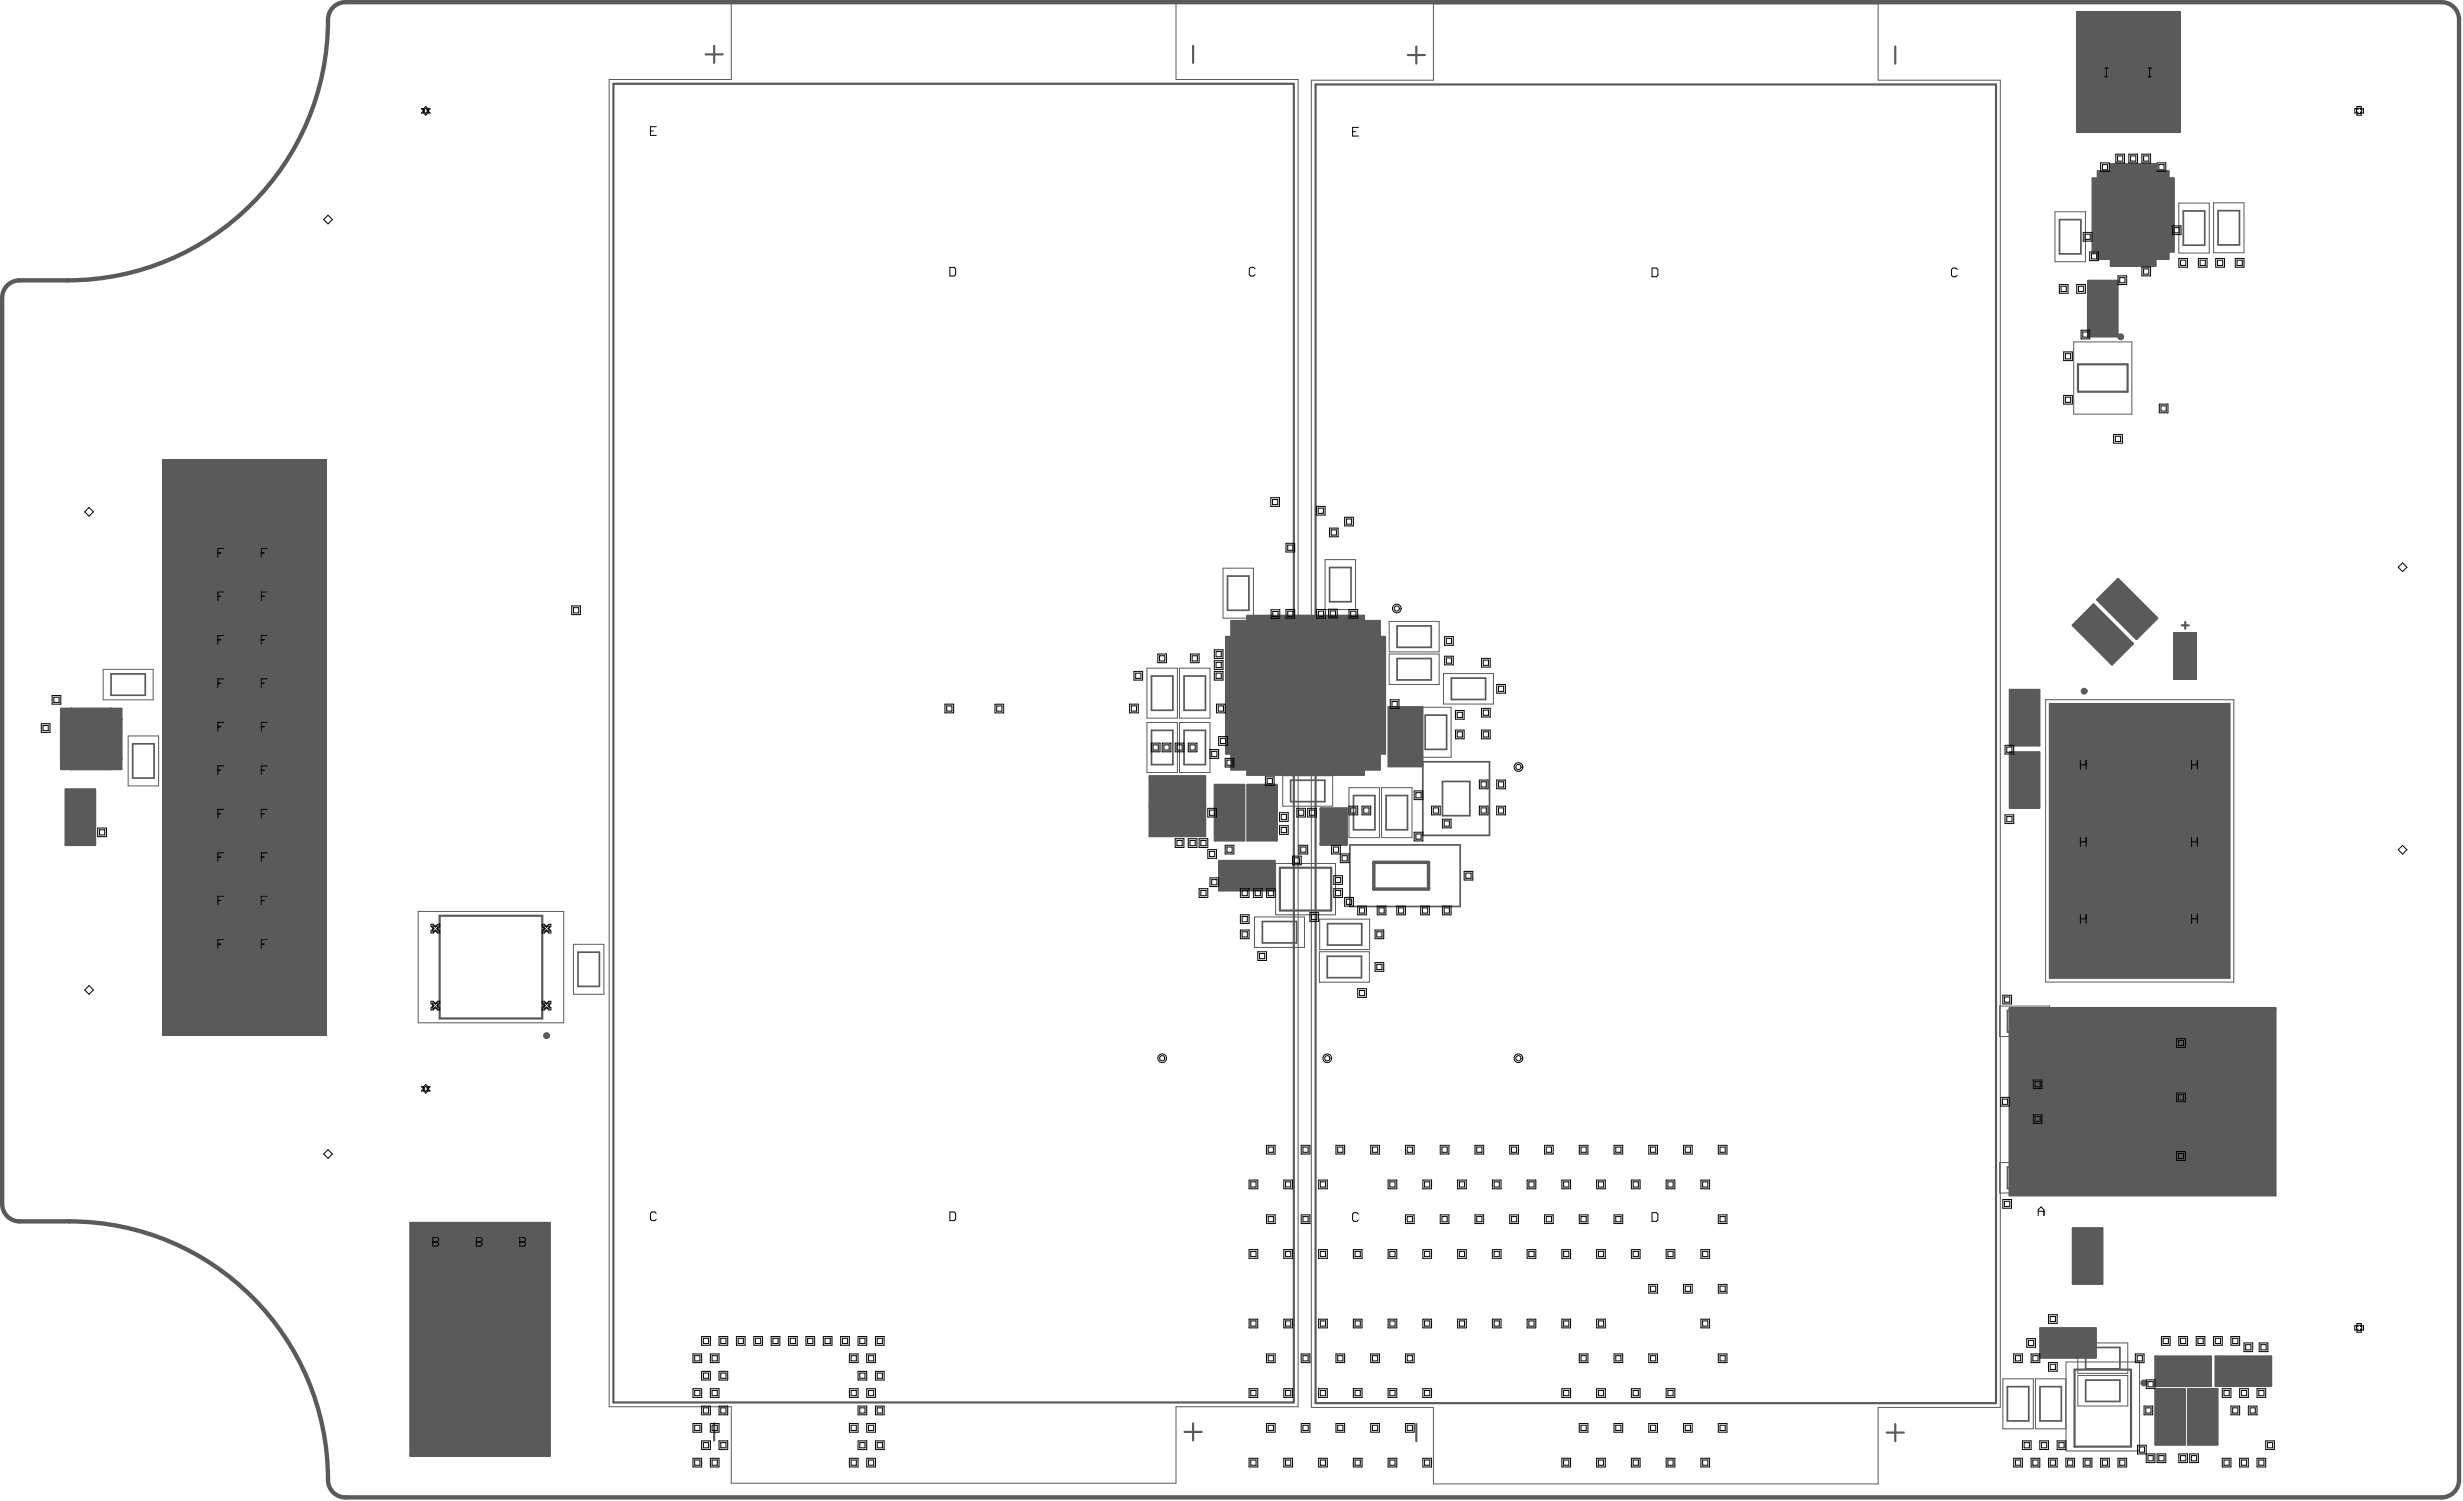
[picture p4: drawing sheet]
<svg xmlns="http://www.w3.org/2000/svg" width="479mm" height="292mm" viewBox="0 0 479 292" stroke-linecap="round" stroke-linejoin="round" font-family="sans-serif">
<g fill="none" stroke="#5a5a5a" stroke-width=".19">
<path d="M424.1 39.5h5.9v9.7h-5.9zM430.9 39.5h5.9v9.7h-5.9zM400 41.2h5.9v9.7h-5.9zM238.1 110.6h5.9v9.7h-5.9zM257.9 108.9h6v9.7h-6zM20.1 130.3h9.7v5.9h-9.7zM223.3 130h5.9v9.8h-5.9zM229.6 130h5.9v9.8h-5.9zM270.4 120.9h9.7v6h-9.7zM270.4 127.3h9.7v5.9h-9.7zM276.5 137.6h6v9.8h-6zM281 131.1h9.7v5.9h-9.7z"/>
<path d="M24.9 143.2h6v9.7h-6zM223.3 140.6h5.9v9.7h-5.9zM229.6 140.6h5.9v9.7h-5.9zM249.7 151h9.7v5.9h-9.7zM262.6 153.3h5.9v9.7h-5.9zM268.9 153.3h5.9v9.7h-5.9zM244.2 178.4h9.7v6h-9.7zM256.9 178.9h9.7v5.9h-9.7zM111.6 183.8h6v9.7h-6zM256.8 185.2h9.7v5.9h-9.7zM389.2 195.8h9.7v5.9h-9.7zM389.2 226.2h9.7v6h-9.7z"/>
<path d="M389.9 268.3h5.9v9.7h-5.9zM396.2 268.3h5.9v9.7h-5.9zM404.4 261.3h9.8v6h-9.8zM404.4 267.7h9.8v5.9h-9.8z"/>
</g>
<path d="M277 148.2h12.9v14.4h-12.9zM262.8 164.4h21.4v12h-21.4z" fill="none" stroke="#5a5a5a" stroke-width=".33"/>
<g fill="#5a5a5a">
<path d="M31.6 89.4h32v112.1h-32z"/>
<path d="M423 123h4.7v9.4h-4.7z"/>
<path d="M407.5 117.7l7.6 7.6-4 4-7.6-7.6z"/>
<path d="M408.3 116.7l4-4 7.6 7.6-4 4z"/>
<path d="M239.7 120.9h3.1v-1h22.6v1h3.1v3.1h1.1v22.6h-1.1v3.1h-3.1v1h-22.6v-1h-3.1v-3.1h-1v-22.6h1z"/>
<path d="M270.3 137.7h6.5v11.4h-6.5z"/>
<path d="M237.3 167.6h10.8v5.6h-10.8z"/>
<path d="M223.8 157h10.7v5.7h-10.7z"/>
<path d="M223.8 151.1h10.7v5.7h-10.7z"/>
<path d="M391.2 196.2h51.7v36.4h-51.7z"/>
<path d="M403.5 239.1h5.7v10.7h-5.7z"/>
<path d="M397.2 258.5h10.7v5.7h-10.7z"/>
<path d="M419.6 264h10.7v5.7h-10.7z"/>
<path d="M431.3 264h10.7v5.7h-10.7z"/>
<path d="M425.9 270.4h5.7v10.7h-5.7z"/>
<path d="M406.5 54.7h5.6v10.7h-5.6z"/>
<path d="M408.4 33.3h2.5v-1.3h8.6v1.3h2.6v1.4h1v14.2h-1v1.4h-2.6v1.4h-8.6v-1.4h-2.5v-1.4h-1v-14.2h1z"/>
<path d="M404.3 2.1h20.2v23.7h-20.2z"/>
<path d="M242.8 152.8h5.7v10.7h-5.7z"/>
<path d="M391.3 134.3h5.6v10.7h-5.6z"/>
<path d="M391.3 146.4h5.6v10.8h-5.6z"/>
<path d="M257.1 157.3h5v7.1h-5z"/>
<path d="M419.6 270.4h5.7v10.7h-5.7z"/>
<path d="M236.5 152.8h5.7v10.7h-5.7z"/>
<path d="M79.9 238h27.1v45.3h-27.1z"/>
<path d="M12.8 153.7h5.7v10.7h-5.7z"/>
<path d="M11.9 138h11.7v11.6h-11.7z"/>
</g>
<g fill="none" stroke="#5a5a5a" stroke-width=".19">
<path d="M118.6 15.5h23.7v-14.9h86.6v14.9h23.8v258.3h-23.8v14.8h-86.6v-14.8h-23.7zM255.2 15.6h23.8v-14.9h86.6v14.9h23.8v258.3h-23.8v14.9h-86.6v-14.9h-23.8zM409.2 34.2h12v15.3h-12zM407.3 56.7h4v6.7h-4zM407.3 58.9h4M421.2 45.3l-4.2 4.2M403.6 66.5h11.4v14.1h-11.4zM407.3 61.2h4M408.4 119.7l1.5 1.6-2.8 2.8M410.3 117.5l2.8-2.8 4.7 4.8-2.8 2.8zM414.7 116.3l-2.8 2.8M416.3 117.9l-2.8 2.8"/>
<path d="M12.8 138.8h9.9v10h-9.9zM17 138.8l-4.2 4.2M240.6 121.7h27.1v27.2h-27.1zM244.8 121.7l-4.2 4.3M271.2 139.7h4.8v7.4h-4.8zM392.1 138.5h4M392.1 136.3h4v6.7h-4zM398.2 136.2h36.6v54.9h-36.6zM405.5 122.5l2.9-2.8 4.7 4.7-2.8 2.8zM411.5 122.9l-2.8 2.8M13.7 157.9h3.9M13.7 155.7h3.9v6.7h-3.9z"/>
<path d="M225.8 151.9h6.7v4h-6.7zM225.8 157.9h6.7v3.9h-6.7zM228 151.9v4M228 157.9v3.9M230.3 151.9v4M230.3 157.9v3.9M237.3 157h4M237.3 154.8h4v6.7h-4zM237.3 159.3h4M243.7 154.8h4v6.7h-4zM243.7 157h4M243.7 159.3h4"/>
<path d="M257.9 158.2h3.4v5.3h-3.4zM271.2 142.4h4.8M271.2 144.3h4.8M392.1 148.5h4v6.6h-4zM392.1 140.8h4M392.1 150.7h4M392.1 152.9h4M13.7 160.2h3.9M81.4 177.4h28.3v21.6h-28.3zM239.4 168.4h6.7v4h-6.7zM241.6 168.4v4M243.9 168.4v4"/>
<path d="M248.3 168h11.7v10h-11.7zM407.2 197.1h33.8v34.6h-33.8zM407.2 204.3h-14v3.2h14M407.2 212.8h-14v3.2h14M407.2 221.2h-14v3.3h14M80.8 247.4h25.3v35h-25.3zM399.2 259.4h6.7v3.9h-6.7zM401.4 259.4v3.9M403.7 259.4v3.9M404.4 241.1h3.9v6.7h-3.9zM404.4 245.6h3.9M404.4 243.3h3.9"/>
<path d="M402.2 265h14.3v17.4h-14.3zM420.4 272.4h4v6.7h-4zM420.4 274.6h4M420.4 276.9h4M421.6 264.9h6.7v3.9h-6.7zM423.8 264.9v3.9M426.1 264.9v3.9M426.8 272.4h3.9v6.7h-3.9zM426.8 274.6h3.9M426.8 276.9h3.9M433.3 264.9h6.7v3.9h-6.7zM435.5 264.9v3.9"/>
<path d="M437.8 264.9v3.9"/>
</g>
<g fill="none" stroke="#5a5a5a" stroke-width=".51">
<path d="M408.4 33.3h2.5v-1.3h8.6v1.3h2.6v1.4h1v14.2h-1v1.4h-2.6v1.4h-8.6v-1.4h-2.5v-1.4h-1v-14.2h1zM406.5 54.7h5.6v10.7h-5.6zM407.5 117.7l7.6 7.6-4 4-7.6-7.6zM408.3 116.7l4-4 7.6 7.6-4 4zM11.9 139.9h.1M11.9 138h11.7v11.6h-11.7zM13.9 137.9v.1M21.6 137.9v.1M23.6 139.9h.1M239.7 120.9h3.1v-1h22.6v1h3.1v3.1h1.1v22.6h-1.1v3.1h-3.1v1h-22.6v-1h-3.1v-3.1h-1v-22.6h1zM270.3 137.7h6.5v11.4h-6.5zM391.3 134.3h5.6v10.7h-5.6z"/>
<path d="M11.9 147.6h.1M12.8 153.7h5.7v10.7h-5.7zM13.9 149.6h.1M21.6 149.6h.1M23.6 147.6h.1M223.8 157h10.7v5.7h-10.7zM223.8 151.1h10.7v5.7h-10.7zM236.5 152.8h5.7v10.7h-5.7zM242.8 152.8h5.7v10.7h-5.7zM257.1 157.3h5v7.1h-5zM391.3 146.4h5.6v10.8h-5.6zM237.3 167.6h10.8v5.6h-10.8z"/>
<path d="M391.2 196.2h51.7v36.4h-51.7zM79.9 238h27.1v45.3h-27.1zM403.5 239.1h5.7v10.7h-5.7zM397.2 258.5h10.7v5.7h-10.7zM419.6 264h10.7v5.7h-10.7zM419.6 270.4h5.7v10.7h-5.7zM425.9 270.4h5.7v10.7h-5.7zM431.3 264h10.7v5.7h-10.7z"/>
</g>
<g fill="none" stroke="#5a5a5a" stroke-width=".33">
<path d="M405.3 3.1h18.2v21.7h-18.2zM400.9 42.7h4.1v6.7h-4.1zM425 41.1h4.1v6.6h-4.1zM431.8 41h4.1v6.7h-4.1zM34.8 92.3v45.7h2v-43.7h21.1v102.4h-21.1v-43.7h-2v45.7h25.1v-106.4M34.8 92.3h25.1M34.8 92.3l2 2M59.9 92.3l-2 2M62.1 97.9v-7.5h-29.5v47.6M62.1 99.5v91.9M238.9 112.1h4.2v6.7h-4.2zM258.8 110.4h4.2v6.7h-4.2z"/>
<path d="M21.6 131.1h6.7v4.2h-6.7zM32.7 138h2M224.1 131.6h4.2v6.6h-4.2zM230.5 131.6h4.1v6.6h-4.1zM271.9 121.8h6.7v4.2h-6.7zM271.9 128.2h6.7v4.1h-6.7zM277.4 139.2h4.2v6.6h-4.2zM282.5 132h6.7v4.1h-6.7zM424 125h2.7v5.4h-2.7zM424.9 127.3h1l-.5 .8zM25.8 144.8h4.2v6.6h-4.2zM32.6 153v47.5h29.5v-7.4"/>
<path d="M32.7 153h2M224.1 142.1h4.2v6.7h-4.2zM230.5 142.1h4.1v6.7h-4.1zM251.2 151.8h6.7v4.2h-6.7zM263.5 154.8h4.1v6.7h-4.1zM269.8 154.8h4.2v6.7h-4.2zM280.8 152.1h5.3v6.6h-5.3zM245.7 179.3h6.7v4.2h-6.7zM258.4 179.8h6.7v4.1h-6.7zM36.8 196.6l-2 2M57.8 196.6l2.1 2M112.5 185.3h4.2v6.7h-4.2z"/>
<path d="M258.4 186.1h6.6v4.2h-6.6zM390.8 196.7h6.6v4.1h-6.6zM390.8 227.1h6.6v4.2h-6.6zM390.7 269.9h4.2v6.6h-4.2zM397.1 269.9h4.1v6.6h-4.1zM406 262.2h6.6v4.2h-6.6zM406 268.6h6.6v4.1h-6.6z"/>
</g>
<path d="M267.4 167.8h10.7v5.2h-10.7z" fill="none" stroke="#5a5a5a" stroke-width=".67"/>
<g fill="none" stroke="#5a5a5a" stroke-width=".42">
<path d="M119.4 16.3h132.4v256.6h-132.4zM137.3 10.6h3.4M139 8.9v3.3M232.2 8.9v3.3M256.1 16.4h132.4v256.7h-132.4zM274 10.7h3.4M275.7 9v3.4M368.9 9v3.4M404.5 70.9h9.6v5.3h-9.6zM399 137h35v53.3h-35zM85.6 178.2h20v20h-20zM249.1 168.9h10v8.3h-10z"/>
<path d="M139 277v3.3M230.6 278.7h3.3M232.2 277v3.3M275.7 277.1v3.4M367.3 278.8h3.3M368.9 277.1v3.4M403.8 266.5h11v15h-11z"/>
</g>
<path d="M399 137h35v53.3h-35z" fill-rule="evenodd" fill="#5a5a5a"/>
<path d="M424.7 121.7h1.3M425.4 121v1.4" fill="none" stroke="#5a5a5a" stroke-width=".42"/>
<g fill="none" stroke="#5a5a5a" stroke-width=".25">
<path d="M416 46.4l2.8 2.8M416 47.8h2.8M417.4 46.4v2.8M418.8 46.4l-2.8 2.8M14.1 139.1l2.8 2.8M15.5 139.1v2.8M16.9 139.1l-2.8 2.8M241.5 122.6l2.8 2.8M241.5 124h2.8M242.9 122.6v2.8M244.3 122.6l-2.8 2.8M14.1 140.5h2.8"/>
<path d="M400.7 227.7l2.8 2.8M400.7 229.1h2.8M402.1 227.7v2.8M403.5 227.7l-2.8 2.8"/>
</g>
<path d="M62.1 97.9a.83 .83 0 0 1 .8 .8 .83 .83 0 0 1-.8 .8M62.1 144.7a.83 .83 0 0 1 .8 .8 .83 .83 0 0 1-.8 .8M62.1 191.4a.83 .83 0 0 1 .9 .9 .83 .83 0 0 1-.9 .8" fill="none" stroke="#5a5a5a" stroke-width=".33"/>
<g fill="none" stroke="#5a5a5a" stroke-width=".67">
<circle cx="412.8" cy="65.5" r=".33"/>
<circle cx="405.7" cy="134.5" r=".33"/>
<circle cx="247.5" cy="170.5" r=".33"/>
<circle cx="106.4" cy="201.5" r=".33"/>
<circle cx="417.3" cy="269.1" r=".33"/>
</g>
<g fill="none" stroke="#5a5a5a" stroke-width=".19">
<path d="M258.6 163.5a1.01 1.01 0 0 1 1-1 1.01 1.01 0 0 1 1 1"/>
<circle cx="259.9" cy="162.8" r=".25"/>
</g>
<path d="M1.4 55.6a3.4 3.4 0 0 1 2.4-1h9.3a50.9 50.9 0 0 0 50.8-51.5 3.4 3.4 0 0 1 3.3-2.7h408.1a3.4 3.4 0 0 1 3.4 3.4v284.2a3.4 3.4 0 0 1-3.4 3.4h-408.1a3.4 3.4 0 0 1-3.4-3.4 50.3 50.3 0 0 0-50.3-50.3h-9.7a3.4 3.4 0 0 1-3.4-3.4v-176.4a3.4 3.4 0 0 1 1-2.3z" fill="none" stroke="#5a5a5a" stroke-width=".85"/>
<g fill="none" stroke="#000" stroke-width=".19">
<path d="M409.7 13.3h.6M409.7 14.9h.6M410 13.3v1.6M418.2 13.3h.5M418.2 14.9h.5M418.4 13.3v1.6M82 21.1h.5l.4-.4 .4 .4h.4l-.4 .5 .4 .4h-.4l-.4 .4-.4-.4h-.5l.5-.4zM82.4 21.3h.2l.3-.2 .2 .2h.3l-.3 .3 .3 .2h-.3l-.2 .3-.3-.3h-.2l.2-.2zM126.6 25.5h.6M127.7 24.7h-1.1v1.6h1.1M263.3 25.6h.6M264.4 24.8h-1.1v1.7h1.1"/>
<path d="M408.9 31.7h1.7v1.7h-1.7zM409.2 32h1v1h-1zM411.8 30h1.7v1.7h-1.7zM412.2 30.3h1v1.1h-1zM414.4 30h1.7v1.7h-1.7zM414.7 30.3h1v1.1h-1zM416.9 30h1.7v1.7h-1.7zM417.3 30.3h1v1.1h-1zM419.9 31.7h1.7v1.7h-1.7zM420.2 32h1v1h-1zM458.8 20.7h.8v.4h.5v.9h-.5v.4h-.8v-.4h-.4v-.9h.4zM459 21.1h.5v.2h.2v.5h-.2v.3h-.5v-.3h-.3v-.5h.3z"/>
<path d="M63.8 41.9l.9 .8-.9 .9-.8-.9zM184.9 52h.8l.3 .3v1.1l-.3 .3h-.8zM244.3 52.3l-.3-.3h-.5l-.3 .3v1.1l.3 .3h.5l.3-.3M321.6 52.2h.8l.3 .2v1.2l-.3 .3h-.8zM381 52.4l-.3-.2h-.6l-.2 .2v1.2l.2 .3h.6l.3-.3M400.9 55.4h1.6v1.7h-1.6zM401.2 55.7h1v1h-1zM404.2 55.4h1.7v1.7h-1.7zM404.6 55.7h1v1h-1zM405.5 45.2h1.7v1.7h-1.7zM405.8 45.6h1.1v1h-1.1zM406.8 49h1.7v1.7h-1.7z"/>
<path d="M407.1 49.4h1v1h-1zM412.3 53.7h1.7v1.7h-1.7zM412.6 54h1v1h-1zM416.9 52h1.7v1.7h-1.7zM417.3 52.3h1v1h-1zM422.8 44h1.7v1.7h-1.7zM423.2 44.3h1v1h-1zM424.1 50.3h1.7v1.7h-1.7zM424.4 50.6h1.1v1.1h-1.1zM427.9 50.3h1.7v1.7h-1.7zM428.3 50.6h1v1.1h-1zM431.3 50.3h1.7v1.7h-1.7z"/>
<path d="M431.6 50.6h1v1.1h-1zM435.1 50.3h1.7v1.7h-1.7zM435.4 50.6h1.1v1.1h-1.1zM401.7 68.5h1.7v1.7h-1.7zM401.7 76.9h1.7v1.7h-1.7zM402 68.8h1.1v1h-1.1zM402 77.3h1.1v1h-1.1zM405.1 64.3h1.7v1.7h-1.7zM405.4 64.6h1v1h-1zM420.3 78.6h1.7v1.7h-1.7zM420.6 79h1.1v1h-1.1zM17.3 98.8l.9 .8-.9 .8-.8-.8z"/>
<path d="M247.4 96.9h1.7v1.6h-1.7zM247.7 97.2h1v1h-1zM256.2 98.5h1.7v1.7h-1.7zM256.6 98.9h1v1h-1zM411.4 84.6h1.7v1.7h-1.7zM411.8 84.9h1v1h-1zM42.4 107.6h.6M42.4 116.1h.6M43.5 106.7h-1.1v1.7M43.5 115.2h-1.1v1.7M50.9 107.6h.5M50.9 116.1h.5"/>
<path d="M52 106.7h-1.1v1.7M52 115.2h-1.1v1.7M111.3 117.9h1.7v1.7h-1.7zM111.6 118.3h1v1h-1zM247.4 118.7h1.7v1.7h-1.7zM247.8 119h1v1h-1zM250.3 118.6h1.7v1.7h-1.7zM250.3 105.7h1.7v1.7h-1.7zM250.7 118.9h1v1.1h-1zM250.7 106.1h1v1h-1zM256.3 118.6h1.7v1.7h-1.7zM256.6 118.9h1v1.1h-1z"/>
<path d="M258.6 118.6h1.7v1.6h-1.7zM258.8 102.8h1.7v1.7h-1.7zM258.9 118.9h1.1v1h-1.1zM259.1 103.1h1v1h-1zM261.7 100.7h1.7v1.6h-1.7zM262.1 101h1v1h-1zM262.6 118.6h1.7v1.7h-1.7zM262.9 118.9h1v1.1h-1zM467.7 109.5l.8 .9-.8 .8-.9-.8zM10.1 135.3h1.7v1.7h-1.7zM10.5 135.7h1v1h-1zM42.4 124.5h.6"/>
<path d="M42.4 133h.6M43.5 123.7h-1.1v1.7M43.5 132.1h-1.1v1.7M50.9 124.5h.5M50.9 133h.5M52 123.7h-1.1v1.7M52 132.1h-1.1v1.7M183.9 137h1.7v1.7h-1.7zM184.3 137.4h1v1h-1zM193.7 137h1.7v1.7h-1.7zM194 137.4h1v1h-1zM219.9 137h1.7v1.7h-1.7z"/>
<path d="M220.2 137.4h1v1h-1zM220.7 130.7h1.7v1.7h-1.7zM221.1 131h1v1h-1zM225.4 127.3h1.7v1.7h-1.7zM225.7 127.6h1v1h-1zM231.7 127.3h1.7v1.7h-1.7zM232.1 127.6h1v1h-1zM236.4 126.5h1.7v1.6h-1.7zM236.4 128.6h1.7v1.7h-1.7zM236.4 130.7h1.7v1.7h-1.7zM236.7 126.8h1v1h-1zM236.7 128.9h1v1h-1z"/>
<path d="M236.7 131h1v1h-1zM236.8 137h1.7v1.7h-1.7zM237.1 137.4h1v1h-1zM270.6 136.2h1.7v1.7h-1.7zM271 136.5h1v1h-1zM281.2 123.9h1.7v1.7h-1.7zM281.2 127.7h1.7v1.7h-1.7zM281.5 124.2h1v1h-1zM281.5 128h1v1.1h-1zM283.3 138.3h1.7v1.7h-1.7zM283.6 138.6h1.1v1h-1.1zM288.4 137.8h1.7v1.7h-1.7z"/>
<path d="M288.4 128.1h1.7v1.7h-1.7zM288.7 128.5h1v1h-1zM288.7 138.2h1v1h-1zM291.3 133.2h1.7v1.7h-1.7zM291.7 133.5h1v1h-1zM8 140.8h1.7v1.7h-1.7zM8.4 141.2h1v1h-1zM42.4 141.4h.6M42.4 149.9h.6M42.4 158.3h.6M43.5 140.6h-1.1v1.7M43.5 149h-1.1v1.7"/>
<path d="M43.5 157.5h-1.1v1.7M50.9 141.4h.5M50.9 149.9h.5M50.9 158.3h.5M52 140.6h-1.1v1.7M52 149h-1.1v1.7M52 157.5h-1.1v1.7M224.1 144.6h1.7v1.7h-1.7zM224.4 145h1.1v1h-1.1zM226.2 144.6h1.7v1.7h-1.7zM226.6 145h1v1h-1zM228.8 144.6h1.6v1.7h-1.6z"/>
<path d="M229.1 145h1v1h-1zM231.3 144.6h1.7v1.7h-1.7zM231.6 145h1v1h-1zM235.1 157.3h1.7v1.7h-1.7zM235.4 157.6h1.1v1.1h-1.1zM235.5 145.9h1.7v1.7h-1.7zM235.9 146.2h1v1h-1zM237.2 143.3h1.7v1.7h-1.7zM237.6 143.7h1v1h-1zM238.5 147.6h1.7v1.7h-1.7zM238.8 147.9h1v1h-1zM246.3 151.2h1.7v1.7h-1.7z"/>
<path d="M246.6 151.5h1.1v1h-1.1zM249.1 158.1h1.6v1.7h-1.6zM249.4 158.5h1v1h-1zM252.4 157.3h1.7v1.7h-1.7zM252.8 157.6h1v1.1h-1zM254.5 157.3h1.7v1.7h-1.7zM254.9 157.6h1v1.1h-1zM262.6 156.9h1.7v1.7h-1.7zM262.9 157.2h1v1h-1zM265.1 156.9h1.7v1.7h-1.7zM265.5 157.2h1v1h-1zM275.3 153.9h1.7v1.7h-1.7z"/>
<path d="M275.6 154.3h1v1h-1zM278.7 156.9h1.6v1.7h-1.6zM279 157.2h1v1h-1zM280.8 159.4h1.7v1.7h-1.7zM281.1 159.8h1v1h-1zM283.3 142.1h1.7v1.7h-1.7zM283.6 142.4h1.1v1h-1.1zM288 156.9h1.6v1.7h-1.6zM288 151.8h1.6v1.7h-1.6zM288.3 157.2h1v1h-1zM288.3 152.1h1v1.1h-1zM288.4 142.1h1.7v1.7h-1.7z"/>
<path d="M288.7 142.4h1v1h-1zM291.3 156.9h1.7v1.7h-1.7zM291.3 151.8h1.7v1.7h-1.7zM291.7 157.2h1v1h-1zM291.7 152.1h1v1.1h-1zM390.3 145h1.7v1.7h-1.7zM390.3 158.6h1.7v1.7h-1.7zM390.6 145.4h1v1h-1zM390.6 158.9h1v1h-1zM404.9 148v1.7M404.9 148.8h1.2M406.1 148v1.7"/>
<path d="M426.6 148v1.7M426.6 148.8h1.1M427.7 148v1.7M19 161.1h1.7v1.7h-1.7zM19.4 161.5h1v1h-1zM42.4 166.8h.6M42.4 175.3h.6M43.5 166h-1.1v1.6M43.5 174.4h-1.1v1.7M50.9 166.8h.5M50.9 175.3h.5M52 166h-1.1v1.6"/>
<path d="M52 174.4h-1.1v1.7M83.9 179.9h.4l.4 .4 .5-.4h.4v.4l-.4 .4 .4 .4v.5h-.4l-.5-.5-.4 .5h-.4v-.5l.4-.4-.4-.4zM105.5 179.9h.5l.4 .4 .4-.4h.4v.4l-.4 .4 .4 .4v.5h-.4l-.4-.5-.4 .5h-.5v-.5l.5-.4-.5-.4zM228.8 163.2h1.6v1.7h-1.6zM229.1 163.6h1v1h-1zM231.3 163.2h1.7v1.7h-1.7zM231.6 163.6h1v1h-1zM233.4 163.2h1.7v1.7h-1.7zM233.4 173h1.7v1.6h-1.7zM233.7 163.6h1.1v1h-1.1zM233.7 173.3h1.1v1h-1.1zM235.1 165.3h1.7v1.7h-1.7z"/>
<path d="M235.4 165.7h1.1v1h-1.1zM235.5 170.8h1.7v1.7h-1.7zM235.9 171.2h1v1h-1zM238.5 164.5h1.7v1.7h-1.7zM238.8 164.8h1v1h-1zM241.4 173h1.7v1.6h-1.7zM241.4 178h1.7v1.7h-1.7zM241.8 173.3h1v1h-1zM241.8 178.4h1v1h-1zM244 173h1.7v1.6h-1.7zM244.3 173.3h1v1h-1zM246.5 173h1.7v1.6h-1.7z"/>
<path d="M246.9 173.3h1v1h-1zM249.1 160.7h1.6v1.7h-1.6zM249.4 161h1v1h-1zM251.6 166.6h1.7v1.7h-1.7zM251.9 166.9h1v1.1h-1zM252.9 164.5h1.6v1.7h-1.6zM253.2 164.8h1v1h-1zM255 177.6h1.7v1.7h-1.7zM255.3 177.9h1v1.1h-1zM259.2 164.5v1.7h3.4v1.7h-1.7v-3.4zM259.5 164.8h1.1v1h-1.1zM259.6 173h1.7v1.6h-1.7z"/>
<path d="M259.6 170.4h1.7v1.7h-1.7zM260 170.8h1v1h-1zM260 173.3h1v1h-1zM261.2 166.5h1v1h-1zM261.7 174.6h1.7v1.7h-1.7zM262.1 175h1v1h-1zM264.3 176.3h1.7v1.7h-1.7zM264.6 176.7h1v1h-1zM268.1 176.3h1.7v1.7h-1.7zM268.4 176.7h1v1h-1zM271.9 176.3h1.7v1.7h-1.7zM272.2 176.7h1v1h-1z"/>
<path d="M275.3 162h1.7v1.6h-1.7zM275.6 162.3h1v1h-1zM276.5 176.3h1.7v1.7h-1.7zM276.9 176.7h1v1h-1zM280.8 176.3h1.7v1.7h-1.7zM281.1 176.7h1v1h-1zM285 169.6h1.7v1.7h-1.7zM285.3 169.9h1v1h-1zM404.9 163.8h1.2M404.9 163v1.7M404.9 178v1.6M404.9 178.8h1.2"/>
<path d="M406.1 163v1.7M406.1 178v1.6M426.6 163v1.7M426.6 178v1.6M426.6 163.8h1.1M426.6 178.8h1.1M427.7 163v1.7M427.7 178v1.6M467.7 164.5l.8 .9-.8 .8-.9-.8zM17.3 191.8l.9 .8-.9 .9-.8-.9zM42.4 183.7h.6M43.5 182.9h-1.1v1.7"/>
<path d="M50.9 183.7h.5M52 182.9h-1.1v1.7M83.9 194.9h.4l.4 .4 .5-.4h.4v.4l-.4 .4 .4 .4v.4h-.4l-.5-.4-.4 .4h-.4v-.4l.4-.4-.4-.4zM84.2 180.2h.3l.2 .3 .3-.3h.2v.3l-.2 .2 .2 .3v.2h-.2l-.3-.2-.2 .2h-.3v-.2l.3-.3-.3-.2zM84.2 195.2h.3l.2 .2 .3-.2h.2v.2l-.2 .3 .2 .3v.2h-.2l-.3-.2-.2 .2h-.3v-.2l.3-.3-.3-.3zM105.5 194.9h.5l.4 .4 .4-.4h.4v.4l-.4 .4 .4 .4v.4h-.4l-.4-.4-.4 .4h-.5v-.4l.5-.4-.5-.4zM105.9 180.2h.2l.3 .3 .2-.3h.3v.3l-.3 .2 .3 .3v.2h-.3l-.2-.2-.3 .2h-.2v-.2l.2-.3-.2-.2zM105.9 195.2h.2l.3 .2 .2-.2h.3v.2l-.3 .3 .3 .3v.2h-.3l-.2-.2-.3 .2h-.2v-.2l.2-.3-.2-.3zM241.4 181h1.7v1.7h-1.7zM241.8 181.3h1v1h-1zM244.8 185.2h1.7v1.7h-1.7zM245.2 185.6h1v1h-1z"/>
<path d="M264.3 192.4h1.7v1.7h-1.7zM264.6 192.7h1v1.1h-1zM267.7 181h1.6v1.7h-1.6zM267.7 187.3h1.6v1.7h-1.6zM268 181.3h1v1h-1zM268 187.7h1v1h-1zM389.9 193.7h1.6v1.7h-1.6zM390.2 194h1v1h-1zM82 211.5h.5l.4-.5 .4 .5h.4l-.4 .4 .4 .4h-.4l-.4 .4-.4-.4h-.5l.5-.4zM82.4 211.6h.2l.3-.2 .2 .2h.3l-.3 .3 .3 .2h-.3l-.2 .3-.3-.3h-.2l.2-.2zM389.4 213.6h1.7v1.6h-1.7zM389.8 213.9h1v1h-1z"/>
<path d="M395.8 210.2h1.7v1.7h-1.7zM395.8 216.9h1.7v1.7h-1.7zM396.1 210.5h1v1h-1zM396.1 217.3h1v1h-1zM423.7 202.1h1.7v1.7h-1.7zM423.7 212.7h1.7v1.7h-1.7zM424 202.5h1v1h-1zM424 213h1v1.1h-1zM63.8 223.7l.9 .9-.9 .8-.8-.8zM127.7 236.1l-.2-.2h-.6l-.3 .2v1.2l.3 .2h.6l.2-.2M184.9 235.9h.8l.3 .2v1.2l-.3 .2h-.8zM243.1 229.7h1.7v1.6h-1.7z"/>
<path d="M243.5 230h1v1h-1zM246.5 222.9h1.7v1.7h-1.7zM246.5 236.4h1.7v1.7h-1.7zM246.9 223.2h1v1h-1zM246.9 236.8h1v1h-1zM249.9 229.7h1.7v1.6h-1.7zM250.2 230h1.1v1h-1.1zM253.3 222.9h1.7v1.7h-1.7zM253.3 236.4h1.7v1.7h-1.7zM253.6 223.2h1v1h-1zM253.6 236.8h1v1h-1zM256.7 229.7h1.7v1.6h-1.7z"/>
<path d="M257 230h1v1h-1zM260 222.9h1.7v1.7h-1.7zM260.4 223.2h1v1h-1zM264.4 236.3l-.3-.3h-.5l-.3 .3v1.1l.3 .3h.5l.3-.3M266.8 222.9h1.7v1.7h-1.7zM267.2 223.2h1v1h-1zM270.2 229.7h1.7v1.6h-1.7zM270.5 230h1v1h-1zM273.6 222.9h1.7v1.7h-1.7zM273.6 236.4h1.7v1.7h-1.7zM273.9 223.2h1v1h-1zM273.9 236.8h1v1h-1z"/>
<path d="M277 229.7h1.7v1.6h-1.7zM277.3 230h1v1h-1zM280.3 222.9h1.7v1.7h-1.7zM280.3 236.4h1.7v1.7h-1.7zM280.7 223.2h1v1h-1zM280.7 236.8h1v1h-1zM283.7 229.7h1.7v1.6h-1.7zM284.1 230h1v1h-1zM287.1 222.9h1.7v1.7h-1.7zM287.1 236.4h1.7v1.7h-1.7zM287.4 223.2h1.1v1h-1.1zM287.4 236.8h1.1v1h-1.1z"/>
<path d="M290.5 229.7h1.7v1.6h-1.7zM290.8 230h1v1h-1zM293.9 222.9h1.7v1.7h-1.7zM293.9 236.4h1.7v1.7h-1.7zM294.2 223.2h1v1h-1zM294.2 236.8h1v1h-1zM297.3 229.7h1.6v1.6h-1.6zM297.6 230h1v1h-1zM300.6 222.9h1.7v1.7h-1.7zM300.6 236.4h1.7v1.7h-1.7zM301 223.2h1v1h-1zM301 236.8h1v1h-1z"/>
<path d="M304 229.7h1.7v1.6h-1.7zM304.4 230h1v1h-1zM307.4 222.9h1.7v1.7h-1.7zM307.4 236.4h1.7v1.7h-1.7zM307.7 223.2h1.1v1h-1.1zM307.7 236.8h1.1v1h-1.1zM310.8 229.7h1.7v1.6h-1.7zM311.1 230h1v1h-1zM314.2 222.9h1.7v1.7h-1.7zM314.2 236.4h1.7v1.7h-1.7zM314.5 223.2h1v1h-1zM314.5 236.8h1v1h-1z"/>
<path d="M317.6 229.7h1.6v1.6h-1.6zM317.9 230h1v1h-1zM320.9 222.9h1.7v1.7h-1.7zM321.3 223.2h1v1h-1zM321.6 236h.8l.3 .3v1.1l-.3 .3h-.8zM324.3 229.7h1.7v1.6h-1.7zM324.7 230h1v1h-1zM327.7 222.9h1.7v1.7h-1.7zM328 223.2h1.1v1h-1.1zM331.1 229.7h1.7v1.6h-1.7zM331.4 230h1v1h-1zM334.5 222.9h1.7v1.7h-1.7z"/>
<path d="M334.5 236.4h1.7v1.7h-1.7zM334.8 223.2h1v1h-1zM334.8 236.8h1v1h-1zM389.9 233.4h1.6v1.7h-1.6zM390.2 233.8h1v1h-1zM396.7 236.6v-1.2l.6-.5 .6 .5v1.2M396.7 235.7h1.2M423.7 224.1h1.7v1.7h-1.7zM424 224.5h1v1h-1zM84.3 241.7h.1M84.3 240.8h.8l.3 .3v.3l-.3 .3 .3 .2v.3l-.3 .3h-.8zM84.3 241.7h.8"/>
<path d="M92.7 241.7h.1M92.7 240.8h.9l.2 .3v.3l-.2 .3 .2 .2v.3l-.2 .3h-.9zM92.7 241.7h.9M101.2 241.7h.1M101.2 240.8h.8l.3 .3v.3l-.3 .3 .3 .2v.3l-.3 .3h-.8zM101.2 241.7h.8M243.1 243.2h1.7v1.7h-1.7zM243.1 256.7h1.7v1.7h-1.7zM243.5 243.5h1v1h-1zM243.5 257.1h1v1h-1zM249.9 243.2h1.7v1.7h-1.7zM249.9 256.7h1.7v1.7h-1.7z"/>
<path d="M250.2 243.5h1.1v1h-1.1zM250.2 257.1h1.1v1h-1.1zM256.7 243.2h1.7v1.7h-1.7zM256.7 256.7h1.7v1.7h-1.7zM257 243.5h1v1h-1zM257 257.1h1v1h-1zM263.4 243.2h1.7v1.7h-1.7zM263.4 256.7h1.7v1.7h-1.7zM263.8 243.5h1v1h-1zM263.8 257.1h1v1h-1zM270.2 243.2h1.7v1.7h-1.7zM270.2 256.7h1.7v1.7h-1.7z"/>
<path d="M270.5 243.5h1v1h-1zM270.5 257.1h1v1h-1zM277 243.2h1.7v1.7h-1.7zM277 256.7h1.7v1.7h-1.7zM277.3 243.5h1v1h-1zM277.3 257.1h1v1h-1zM283.7 243.2h1.7v1.7h-1.7zM283.7 256.7h1.7v1.7h-1.7zM284.1 243.5h1v1h-1zM284.1 257.1h1v1h-1zM290.5 243.2h1.7v1.7h-1.7zM290.5 256.7h1.7v1.7h-1.7z"/>
<path d="M290.8 243.5h1v1h-1zM290.8 257.1h1v1h-1zM297.3 243.2h1.6v1.7h-1.6zM297.3 256.7h1.6v1.7h-1.6zM297.6 243.5h1v1h-1zM297.6 257.1h1v1h-1zM304 243.2h1.7v1.7h-1.7zM304 256.7h1.7v1.7h-1.7zM304.4 243.5h1v1h-1zM304.4 257.1h1v1h-1zM310.8 243.2h1.7v1.7h-1.7zM310.8 256.7h1.7v1.7h-1.7z"/>
<path d="M311.1 243.5h1v1h-1zM311.1 257.1h1v1h-1zM317.6 243.2h1.6v1.7h-1.6zM317.9 243.5h1v1h-1zM320.9 250h1.7v1.6h-1.7zM321.3 250.3h1v1h-1zM324.3 243.2h1.7v1.7h-1.7zM324.7 243.5h1v1h-1zM327.7 250h1.7v1.6h-1.7zM328 250.3h1.1v1h-1.1zM331.1 243.2h1.7v1.7h-1.7zM331.1 256.7h1.7v1.7h-1.7z"/>
<path d="M331.4 243.5h1v1h-1zM331.4 257.1h1v1h-1zM334.5 250h1.7v1.6h-1.7zM334.8 250.3h1v1h-1zM398.7 255.8h1.7v1.7h-1.7zM399.1 256.2h1v1h-1zM458.8 257.6h.8v.4h.5v.8h-.5v.5h-.8v-.5h-.4v-.8h.4zM459 257.9h.5v.3h.2v.5h-.2v.2h-.5v-.2h-.3v-.5h.3zM134.9 270.3h1.7v1.6h-1.7zM134.9 263.5h1.7v1.7h-1.7zM134.9 277h1.7v1.7h-1.7zM135.2 270.6h1v1h-1z"/>
<path d="M135.2 263.8h1v1h-1zM135.2 277.4h1v1h-1zM136.6 273.6h1.7v1.7h-1.7zM136.6 260.1h1.7v1.7h-1.7zM136.6 266.9h1.7v1.7h-1.7zM136.9 274h1v1h-1zM136.9 260.4h1v1.1h-1zM136.9 267.2h1v1h-1zM138.3 270.3h1.7v1.6h-1.7zM138.3 263.5h1.7v1.7h-1.7zM138.3 277h1.7v1.7h-1.7zM138.6 270.6h1v1h-1z"/>
<path d="M138.6 263.8h1v1h-1zM138.6 277.4h1v1h-1zM140 273.6h1.7v1.7h-1.7zM140 260.1h1.7v1.7h-1.7zM140 266.9h1.7v1.7h-1.7zM140.3 274h1v1h-1zM140.3 260.4h1v1.1h-1zM140.3 267.2h1v1h-1zM143.3 260.1h1.7v1.7h-1.7zM143.7 260.4h1v1.1h-1zM146.7 260.1h1.7v1.7h-1.7zM147.1 260.4h1v1.1h-1z"/>
<path d="M150.1 260.1h1.7v1.7h-1.7zM150.4 260.4h1.1v1.1h-1.1zM153.5 260.1h1.7v1.7h-1.7zM153.8 260.4h1v1.1h-1zM156.9 260.1h1.7v1.7h-1.7zM157.2 260.4h1v1.1h-1zM160.3 260.1h1.6v1.7h-1.6zM160.6 260.4h1v1.1h-1zM163.6 260.1h1.7v1.7h-1.7zM164 260.4h1v1.1h-1zM165.3 270.3h1.7v1.6h-1.7zM165.3 263.5h1.7v1.7h-1.7z"/>
<path d="M165.3 277h1.7v1.7h-1.7zM165.7 270.6h1v1h-1zM165.7 263.8h1v1h-1zM165.7 277.4h1v1h-1zM167 273.6h1.7v1.7h-1.7zM167 260.1h1.7v1.7h-1.7zM167 266.9h1.7v1.7h-1.7zM167.4 274h1v1h-1zM167.4 260.4h1v1.1h-1zM167.4 267.2h1v1h-1zM168.7 270.3h1.7v1.6h-1.7zM168.7 263.5h1.7v1.7h-1.7z"/>
<path d="M168.7 277h1.7v1.7h-1.7zM169.1 270.6h1v1h-1zM169.1 263.8h1v1h-1zM169.1 277.4h1v1h-1zM170.4 273.6h1.7v1.7h-1.7zM170.4 260.1h1.7v1.7h-1.7zM170.4 266.9h1.7v1.7h-1.7zM170.7 274h1.1v1h-1.1zM170.7 260.4h1.1v1.1h-1.1zM170.7 267.2h1.1v1h-1.1zM243.1 270.3h1.7v1.6h-1.7zM243.5 270.6h1v1h-1z"/>
<path d="M246.5 263.5h1.7v1.7h-1.7zM246.5 277h1.7v1.7h-1.7zM246.9 263.8h1v1h-1zM246.9 277.4h1v1h-1zM249.9 270.3h1.7v1.6h-1.7zM250.2 270.6h1.1v1h-1.1zM253.3 263.5h1.7v1.7h-1.7zM253.3 277h1.7v1.7h-1.7zM253.6 263.8h1v1h-1zM253.6 277.4h1v1h-1zM256.7 270.3h1.7v1.6h-1.7zM257 270.6h1v1h-1z"/>
<path d="M260 263.5h1.7v1.7h-1.7zM260 277h1.7v1.7h-1.7zM260.4 263.8h1v1h-1zM260.4 277.4h1v1h-1zM263.4 270.3h1.7v1.6h-1.7zM263.8 270.6h1v1h-1zM266.8 263.5h1.7v1.7h-1.7zM266.8 277h1.7v1.7h-1.7zM267.2 263.8h1v1h-1zM267.2 277.4h1v1h-1zM270.2 270.3h1.7v1.6h-1.7zM270.5 270.6h1v1h-1z"/>
<path d="M273.6 263.5h1.7v1.7h-1.7zM273.6 277h1.7v1.7h-1.7zM273.9 263.8h1v1h-1zM273.9 277.4h1v1h-1zM277 270.3h1.7v1.6h-1.7zM277.3 270.6h1v1h-1zM304 270.3h1.7v1.6h-1.7zM304.4 270.6h1v1h-1zM307.4 263.5h1.7v1.7h-1.7zM307.4 277h1.7v1.7h-1.7zM307.7 263.8h1.1v1h-1.1zM307.7 277.4h1.1v1h-1.1z"/>
<path d="M310.8 270.3h1.7v1.6h-1.7zM311.1 270.6h1v1h-1zM314.2 263.5h1.7v1.7h-1.7zM314.2 277h1.7v1.7h-1.7zM314.5 263.8h1v1h-1zM314.5 277.4h1v1h-1zM317.6 270.3h1.6v1.6h-1.6zM317.9 270.6h1v1h-1zM320.9 263.5h1.7v1.7h-1.7zM320.9 277h1.7v1.7h-1.7zM321.3 263.8h1v1h-1zM321.3 277.4h1v1h-1z"/>
<path d="M324.3 270.3h1.7v1.6h-1.7zM324.7 270.6h1v1h-1zM327.7 277h1.7v1.7h-1.7zM328 277.4h1.1v1h-1.1zM334.5 263.5h1.7v1.7h-1.7zM334.5 277h1.7v1.7h-1.7zM334.8 263.8h1v1h-1zM334.8 277.4h1v1h-1zM392 263.5h1.7v1.7h-1.7zM392.3 263.8h1v1h-1zM394.5 260.5h1.7v1.7h-1.7zM394.8 260.8h1.1v1.1h-1.1z"/>
<path d="M395.4 263.5h1.6v1.7h-1.6zM395.7 263.8h1v1h-1zM398.7 265.1h1.7v1.7h-1.7zM399.1 265.5h1v1h-1zM415.7 263.5h1.6v1.7h-1.6zM416 263.8h1v1h-1zM417.3 273.6h1.7v1.7h-1.7zM417.7 274h1v1h-1zM417.8 268.5h1.7v1.7h-1.7zM418.1 268.9h1v1h-1zM420.7 260.1h1.7v1.7h-1.7zM421.1 260.4h1v1.1h-1z"/>
<path d="M424.1 260.1h1.7v1.7h-1.7zM424.4 260.4h1.1v1.1h-1.1zM427.5 260.1h1.7v1.7h-1.7zM427.8 260.4h1v1.1h-1zM430.9 260.1h1.7v1.7h-1.7zM431.2 260.4h1v1.1h-1zM432.6 270.3h1.7v1.6h-1.7zM432.9 270.6h1v1h-1zM434.3 260.1h1.6v1.7h-1.6zM434.3 273.6h1.6v1.7h-1.6zM434.6 274h1v1h-1zM434.6 260.4h1v1.1h-1z"/>
<path d="M435.9 270.3h1.7v1.6h-1.7zM436.3 270.6h1v1h-1zM436.8 261.3h1.7v1.7h-1.7zM437.1 261.7h1v1h-1zM437.6 273.6h1.7v1.7h-1.7zM438 274h1v1h-1zM439.3 270.3h1.7v1.6h-1.7zM439.7 270.6h1v1h-1zM439.8 261.3h1.6v1.7h-1.6zM440.1 261.7h1v1h-1zM134.9 283.8h1.7v1.7h-1.7zM135.2 284.1h1v1h-1z"/>
<path d="M136.6 280.4h1.7v1.7h-1.7zM136.9 280.7h1v1.1h-1zM138.3 283.8h1.7v1.7h-1.7zM138.6 284.1h1v1h-1zM140 280.4h1.7v1.7h-1.7zM140.3 280.7h1v1.1h-1zM165.3 283.8h1.7v1.7h-1.7zM165.7 284.1h1v1h-1zM167 280.4h1.7v1.7h-1.7zM167.4 280.7h1v1.1h-1zM168.7 283.8h1.7v1.7h-1.7zM169.1 284.1h1v1h-1z"/>
<path d="M170.4 280.4h1.7v1.7h-1.7zM170.7 280.7h1.1v1.1h-1.1zM243.1 283.8h1.7v1.7h-1.7zM243.5 284.1h1v1h-1zM249.9 283.8h1.7v1.7h-1.7zM250.2 284.1h1.1v1h-1.1zM256.7 283.8h1.7v1.7h-1.7zM257 284.1h1v1h-1zM263.4 283.8h1.7v1.7h-1.7zM263.8 284.1h1v1h-1zM270.2 283.8h1.7v1.7h-1.7zM270.5 284.1h1v1h-1z"/>
<path d="M277 283.8h1.7v1.7h-1.7zM277.3 284.1h1v1h-1zM304 283.8h1.7v1.7h-1.7zM304.4 284.1h1v1h-1zM310.8 283.8h1.7v1.7h-1.7zM311.1 284.1h1v1h-1zM317.6 283.8h1.6v1.7h-1.6zM317.9 284.1h1v1h-1zM324.3 283.8h1.7v1.7h-1.7zM324.7 284.1h1v1h-1zM331.1 283.8h1.7v1.7h-1.7zM331.4 284.1h1v1h-1z"/>
<path d="M392 283.8h1.7v1.7h-1.7zM392.3 284.1h1v1h-1zM393.7 280.4h1.7v1.7h-1.7zM394 280.7h1v1.1h-1zM395.4 283.8h1.6v1.7h-1.6zM395.7 284.1h1v1h-1zM397 280.4h1.7v1.7h-1.7zM397.4 280.7h1v1.1h-1zM398.7 283.8h1.7v1.7h-1.7zM399.1 284.1h1v1h-1zM400.4 280.4h1.7v1.7h-1.7zM400.8 280.7h1v1.1h-1z"/>
<path d="M402.1 283.8h1.7v1.7h-1.7zM402.5 284.1h1v1h-1zM405.5 283.8h1.7v1.7h-1.7zM405.8 284.1h1.1v1h-1.1zM408.9 283.8h1.7v1.7h-1.7zM409.2 284.1h1v1h-1zM412.3 283.8h1.7v1.7h-1.7zM412.6 284.1h1v1h-1zM416.1 281.2h1.7v3.4h1.7v-1.7h-3.4zM416.4 281.6h1v1h-1zM418.1 283.3h1v1h-1zM419.9 282.9h1.7v1.7h-1.7z"/>
<path d="M420.2 283.3h1v1h-1zM424.1 282.9h1.7v1.7h-1.7zM424.4 283.3h1.1v1h-1.1zM426.2 282.9h1.7v1.7h-1.7zM426.6 283.3h1v1h-1zM432.6 283.8h1.7v1.7h-1.7zM432.9 284.1h1v1h-1zM435.9 283.8h1.7v1.7h-1.7zM436.3 284.1h1v1h-1zM439.3 283.8h1.7v1.7h-1.7zM439.7 284.1h1v1h-1zM441 280.4h1.7v1.7h-1.7z"/>
<path d="M441.4 280.7h1v1.1h-1z"/>
<circle cx="271.9" cy="118.4" r=".85"/>
<circle cx="271.9" cy="118.4" r=".51"/>
<circle cx="295.6" cy="149.3" r=".85"/>
<circle cx="295.6" cy="149.3" r=".51"/>
<circle cx="226.2" cy="205.9" r=".85"/>
<circle cx="226.2" cy="205.9" r=".51"/>
<circle cx="258.4" cy="205.9" r=".85"/>
<circle cx="258.4" cy="205.9" r=".51"/>
<circle cx="295.6" cy="205.9" r=".85"/>
<circle cx="295.6" cy="205.9" r=".51"/>
</g>
</svg>
